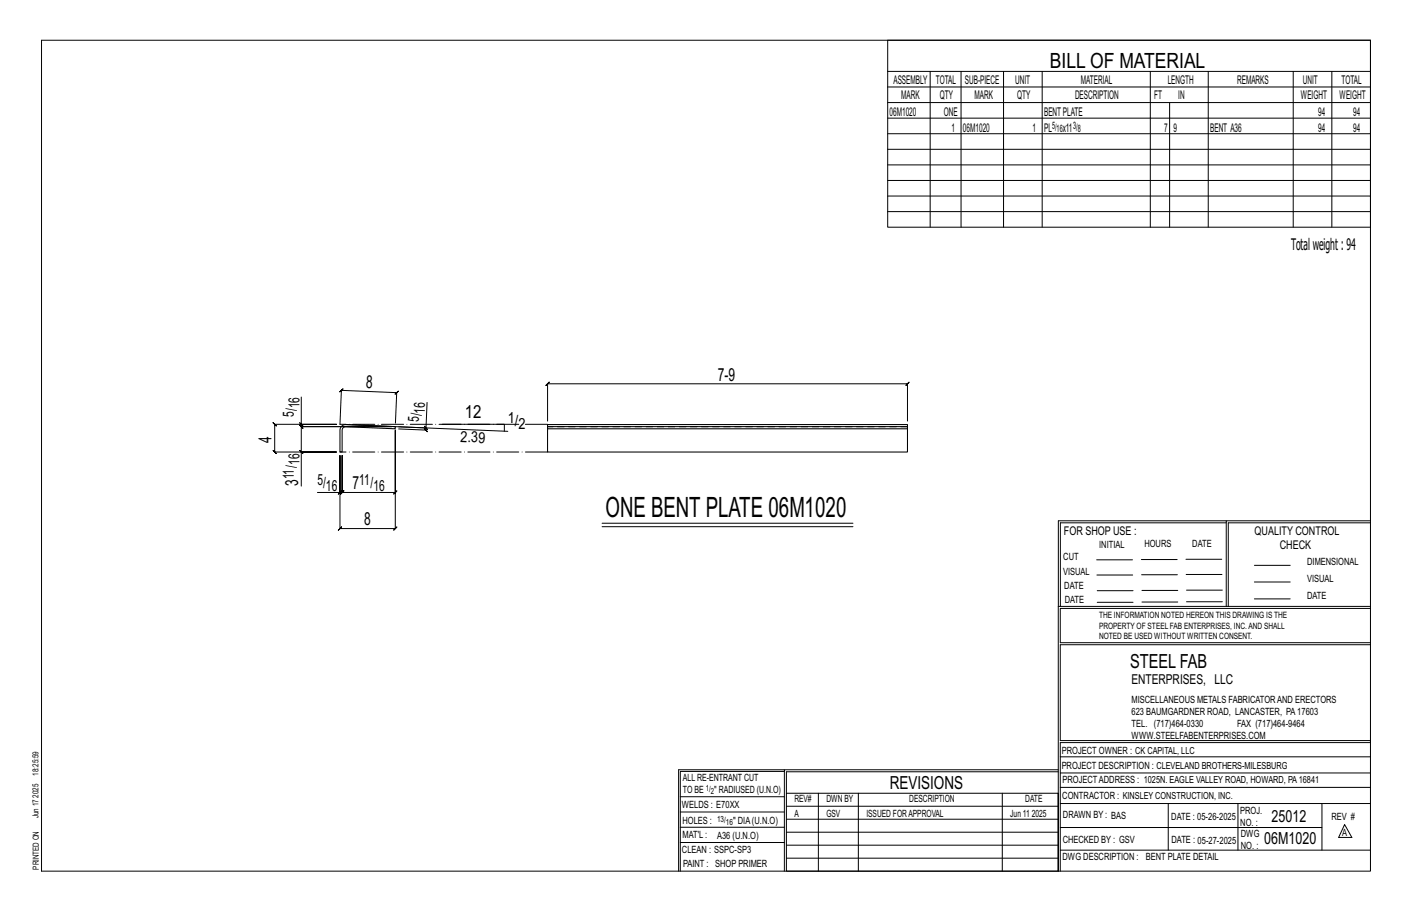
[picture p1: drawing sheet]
<svg xmlns="http://www.w3.org/2000/svg" width="432mm" height="279mm" viewBox="0 0 432 279" stroke-linecap="round" stroke-linejoin="round" font-family="sans-serif">
<defs><g id="words">
<text font-size="8.6" x="185.2" y="158">ONE BENT PLATE 06M1020</text>
<text font-size="6.4" x="321.1" y="20.7">BILL OF MATERIAL</text>
<text font-size="5.9" x="345.6" y="204.1">STEEL FAB</text>
<g font-size="5.5">
<text x="111.9" y="118.6" transform="rotate(2 111.9 118.6)">8</text>
<text x="219.5" y="116.3">7-9</text>
<text x="142.2" y="127.6">12</text>
<text x="83" y="135.3" transform="rotate(-90 83 135.3)">4</text>
<text x="91.1" y="148.6" transform="rotate(-90 91.1 148.6)">3</text>
<text x="107.8" y="149.6">7</text>
<text x="111.4" y="160.6">8</text>
<text x="272.2" y="241.1">REVISIONS</text>
</g>
<g font-size="5.1">
<text x="388.9" y="251.3">25012</text>
<text x="386.6" y="258.1">06M1020</text>
</g>
<text font-size="4.9" x="394.8" y="76.4">Totalweight : 94</text>
<g font-size="4.7">
<text x="91.6" y="124.9" transform="rotate(-90 91.6 124.9)">16</text>
<text x="89.9" y="127.5" transform="rotate(-90 89.9 127.5)">5/</text>
<text x="128.1" y="129" transform="rotate(-88 128.1 129)">5/</text>
<text x="129.9" y="126.5" transform="rotate(-88 129.9 126.5)">16</text>
<text x="155.3" y="129.4">1/</text>
<text x="158.6" y="131">2</text>
<text x="140.8" y="135.1" transform="rotate(2 140.8 135.1)">2.39</text>
<text x="91.6" y="142.2" transform="rotate(-90 91.6 142.2)">16</text>
<text x="89.9" y="146.5" transform="rotate(-90 89.9 146.5)">11/</text>
<text x="97.1" y="148.3">5/</text>
<text x="99.7" y="150">16</text>
<text x="109.9" y="148.3">11/</text>
<text x="114.2" y="150">16</text>
</g>
<text font-size="4.2" x="346" y="209.1">ENTERPRISES, LLC</text>
<g font-size="3.7">
<text x="273.2" y="25.6">ASSEMBLY</text>
<text x="286.2" y="25.6">TOTAL</text>
<text x="295.1" y="25.6">SUB-PIECE</text>
<text x="310.4" y="25.6">UNIT</text>
<text x="330.5" y="25.6">MATERIAL</text>
<text x="357.1" y="25.6">LENGTH</text>
<text x="378.3" y="25.6">REMARKS</text>
<text x="398.4" y="25.6">UNIT</text>
<text x="410.2" y="25.6">TOTAL</text>
<text x="272.1" y="35.5">06M1020</text>
<text x="275.6" y="30.4">MARK</text>
<text x="287.4" y="30.4">QTY</text>
<text x="288.6" y="35.5">ONE</text>
<text x="298" y="30.4">MARK</text>
<text x="311" y="30.4">QTY</text>
<text x="319.3" y="35.5">BENTPLATE</text>
<text x="328.7" y="30.4">DESCRIPTION</text>
<text x="353" y="30.4">FT</text>
<text x="360.3" y="30.4">IN</text>
<text x="397.8" y="30.4">WEIGHT</text>
<text x="403.2" y="35.5">94</text>
<text x="409.6" y="30.4">WEIGHT</text>
<text x="413.8" y="35.5">94</text>
<text x="290.9" y="40.2">1</text>
<text x="294.5" y="40.2">06M1020</text>
<text x="315.8" y="40.2">1</text>
<text x="319.3" y="40.2">PL</text>
<text x="325" y="40.2">x11</text>
<text x="356" y="40.2">7</text>
<text x="358.9" y="40.2">9</text>
<text x="370.1" y="40.2">BENT A36</text>
<text x="403.2" y="40.2">94</text>
<text x="413.8" y="40.2">94</text>
<text x="325.3" y="163.4">FOR SHOP USE :</text>
<text x="383.7" y="163.4">QUALITY CONTROL</text>
<text x="391.4" y="167.8">CHECK</text>
</g>
<g font-size="3.1">
<text x="321.7" y="39.4">5/</text>
<text x="323.1" y="40.5">16</text>
<text x="328.2" y="39.4">3/</text>
<text x="329.6" y="40.5">8</text>
<text x="336.2" y="167.4">INITIAL</text>
<text x="350" y="167.1">HOURS</text>
<text x="364.6" y="167.2">DATE</text>
<text x="325.2" y="171.3">CUT</text>
<text x="399.8" y="172.8">DIMENSIONAL</text>
<text x="325.1" y="175.8">VISUAL</text>
<text x="399.8" y="177.9">VISUAL</text>
<text x="325.5" y="180">DATE</text>
<text x="325.7" y="184.4">DATE</text>
<text x="399.8" y="183.1">DATE</text>
<text x="346" y="215">MISCELLANEOUS METALS FABRICATORAND ERECTORS</text>
<text x="346" y="218.6">623 BAUMGARDNER ROAD, LANCASTER, PA17603</text>
<text x="346" y="225.8">WWW.STEELFABENTERPRISES.COM</text>
<text x="346" y="222.2">TEL. (717)464-0330</text>
<text x="378.3" y="222.2">FAX (717)464-9464</text>
<text x="324.7" y="230.5">PROJECT OWNER : CK CAPITAL, LLC</text>
<text x="208.8" y="238.8">ALL RE-ENTRANT CUT</text>
<text x="324.7" y="235.1">PROJECT DESCRIPTION : CLEVELAND BROTHERS-MILESBURG</text>
<text x="324.9" y="239.5">PROJECTADDRESS : 1025N. EAGLE VALLEY ROAD, HOWARD, PA16841</text>
<text x="208.8" y="242.5">TO BE</text>
<text x="218.4" y="242.5">&quot; RADIUSED (U.N.O)</text>
<text x="242.9" y="245.3">REV#</text>
<text x="252.7" y="245.3">DWN BY</text>
<text x="278.1" y="245.3">DESCRIPTION</text>
<text x="313.5" y="245.3">DATE</text>
<text x="324.9" y="244.2">CONTRACTOR : KINSLEY CONSTRUCTION, INC.</text>
<text x="208.5" y="247">WELDS : E70XX</text>
<text x="208.7" y="251.7">HOLES :</text>
<text x="224.2" y="251.8">&quot; DIA(U.N.O)</text>
<text x="242.9" y="249.9">A</text>
<text x="252.7" y="249.9">GSV</text>
<text x="264.9" y="249.9">ISSUED FORAPPROVAL</text>
<text x="309" y="249.9">Jun 11</text>
<text x="315.5" y="249.9">2025</text>
<text x="325.1" y="250">DRAWN BY : BAS</text>
<text x="358.2" y="250.5">DATE : 05-26-2025</text>
<text x="379.3" y="248.9">PROJ.</text>
<text x="407.2" y="250.5">REV #</text>
<text x="208.7" y="256.3">MAT'L :</text>
<text x="219.3" y="256.4">A36 (U.N.O)</text>
<text x="325" y="257.6">CHECKED BY : GSV</text>
<text x="358.3" y="257.7">DATE : 05-27-2025</text>
<text x="379.3" y="252.5">NO. :</text>
<text x="379.5" y="255.9">DWG</text>
<text x="410.5" y="255.5">A</text>
<text x="208.6" y="260.7">CLEAN : SSPC-SP3</text>
<text x="324.9" y="262.9">DWG DESCRIPTION :</text>
<text x="350.4" y="263">BENT PLATE DETAIL</text>
<text x="379.5" y="259.5">NO. :</text>
<text x="208.9" y="265">PAINT : SHOP PRIMER</text>
</g>
<g font-size="2.7">
<text x="336.1" y="189">THE INFORMATION NOTED HEREON THIS DRAWING IS THE</text>
<text x="336.1" y="195.4">NOTED BE USED WITHOUT WRITTEN CONSENT.</text>
<text x="336.1" y="192.2">PROPERTY OF STEEL FAB ENTERPRISES, INC.AND SHALL</text>
</g>
<g font-size="2.6">
<text x="215.9" y="241.8">1/</text>
<text x="217.4" y="242.7">2</text>
<text x="219.3" y="251.1">13/</text>
<text x="222" y="252.1">16</text>
</g>
<g font-size="2.5">
<text x="11.7" y="237.1" transform="rotate(-90 11.7 237.1)">18:25:59</text>
<text x="11.8" y="243.8" transform="rotate(-90 11.8 243.8)">2025</text>
<text x="11.8" y="250.1" transform="rotate(-90 11.8 250.1)">Jun 17</text>
<text x="11.9" y="265.8" transform="rotate(-90 11.9 265.8)">PRINTED ON</text>
</g>
</g></defs>
<g fill="none" stroke="#000" stroke-width=".31">
<path d="M12.7 12.3h406.4v254h-406.4zM271.5 12.3h147.6v57.2h-147.6zM271.5 21.8h147.6M271.5 26.6h147.6M271.5 31.4h147.6M271.5 36.1h147.6M284.5 21.8v47.7M293.9 21.8v47.7M306.9 21.8v47.7M318.7 21.8v47.7M351.8 21.8v47.7M357.7 31.4v38.1"/>
<path d="M369.5 21.8v47.7M395.5 21.8v47.7M407.3 21.8v47.7M271.5 40.9h147.6M271.5 45.6h147.6M271.5 50.4h147.6M271.5 55.2h147.6M271.5 59.9h147.6M271.5 64.7h147.6M91.6 137.7l1 1zM91.6 129.2l1 1zM92.1 121.4v8.3h10.8h-18.9l-.5-.5 1 1-.5-.5v8.5l-.5-.5 1 1-.5-.5h18.9h-10.8v10.4"/>
<path d="M92.1 129.7v.7l-.5-.5 1 1-.5-.5h27.7h-27.7l-.5-.5 1 1-.5-.5v7.8M105.8 129.8l49.5 2.1M120.9 129.4l.4-9.4 .5-.4-1 .9 .5-.5-16.9-.7 .5-.5-1 1 .5-.5-.4 10.4M129.8 130.3l1 1zM130.3 130.8l-.1 .7-.4-.5 .9 1-.5-.5-8.3-.4M130.6 123l-.3 7.8-8.4-.3M135.2 129.7h19v2.1M167.4 128.7v-11.4l-.5 .5 1-1-.5 .5h110.1l-.5 .5 1-1-.5 .5v11.4M97.1 150.5h6.9v-11.3v22.4l-.5 .5 1-1-.5 .5h16.9l-.5 .5 1-1-.5 .5v-30.1v19l.5-.5-1 1 .5-.5h-16.3l.5-.5-1 1 .5-.5v-11.3v11.3l.5-.5-1 1 .5-.5h-.6M103.5 151l1-1zM184.1 159.9h76.7M375 159.8h-50.7v25.6"/>
<path d="M375 159.2h-51.3l-.1 107.1M419.1 159.2h-44.1v26.2M419.1 159.8h-43.5v25.6M184.1 161h76.7M335.4 171.1h10.9M335.4 175.8h11M349 171h11M349.1 175.7h11M362.7 171h10.9M362.7 175.6h11M383.6 172.8h11M383.6 177.9h11"/>
<path d="M323.7 185.4h95.4M335.5 184.1h11M335.5 180.6h11M349.2 184h11M349.2 180.5h11M362.9 180.4h10.9M362.9 184h10.9M383.6 183.1h11M419.1 186h-94.9v10.5h94.9M419.1 197.1h-94.9v29.3h94.9v.6h-94.9v39.3M239.9 235.8h-31.9v30.5M239.9 235.3h-32.4v31"/>
<path d="M323.6 235.3h-83.7v31M323.6 235.9h-83.1v6.6M324.2 236.3h94.9M324.2 231.4h94.9M208 252.9h31.9M208 257.5h31.9M208 243.6h31.9M208 248.2h31.9M240.5 242.5h83.1v23.8h-83.1zM240.5 258.4h83.1M240.5 254.4h83.1M240.5 250.4h83.1"/>
<path d="M240.5 246.5h83.1M250.3 242.5v23.8M262.5 242.5v23.8M306.5 242.5v23.8M324.2 253h80.1M324.2 245.6h94.9M324.2 259.9h94.9M324.2 240.7h94.9M357.3 245.6v14.3M378.6 245.6v14.3M404.3 245.6v14.3M411.2 252.1l2.2 3.9h-4z"/>
<path d="M240.5 262.3h83.1"/>
</g>
<path d="M104.5 130.3l1.3-.5 15.1 .6v.7l-15.7-.5-.6 .9v6.7h-.6v-6.7zM167.4 130.4h110.1v.7h-110.1zM167.4 130.4v-.6h110.1v.6M167.4 131.1v7.1h110.1v-7.1" fill="none" stroke="#000" stroke-width=".32"/>
<path d="M277.5 130.4h-110.1" fill="none" stroke="#000" stroke-width=".31" stroke-dasharray="2 1.4"/>
<path d="M167.4 129.7h-63.4M167.4 138.2h-63.4" fill="none" stroke="#000" stroke-width=".31" stroke-dasharray="6.8 1 0 1"/>
<use href="#words"/>
</svg>
